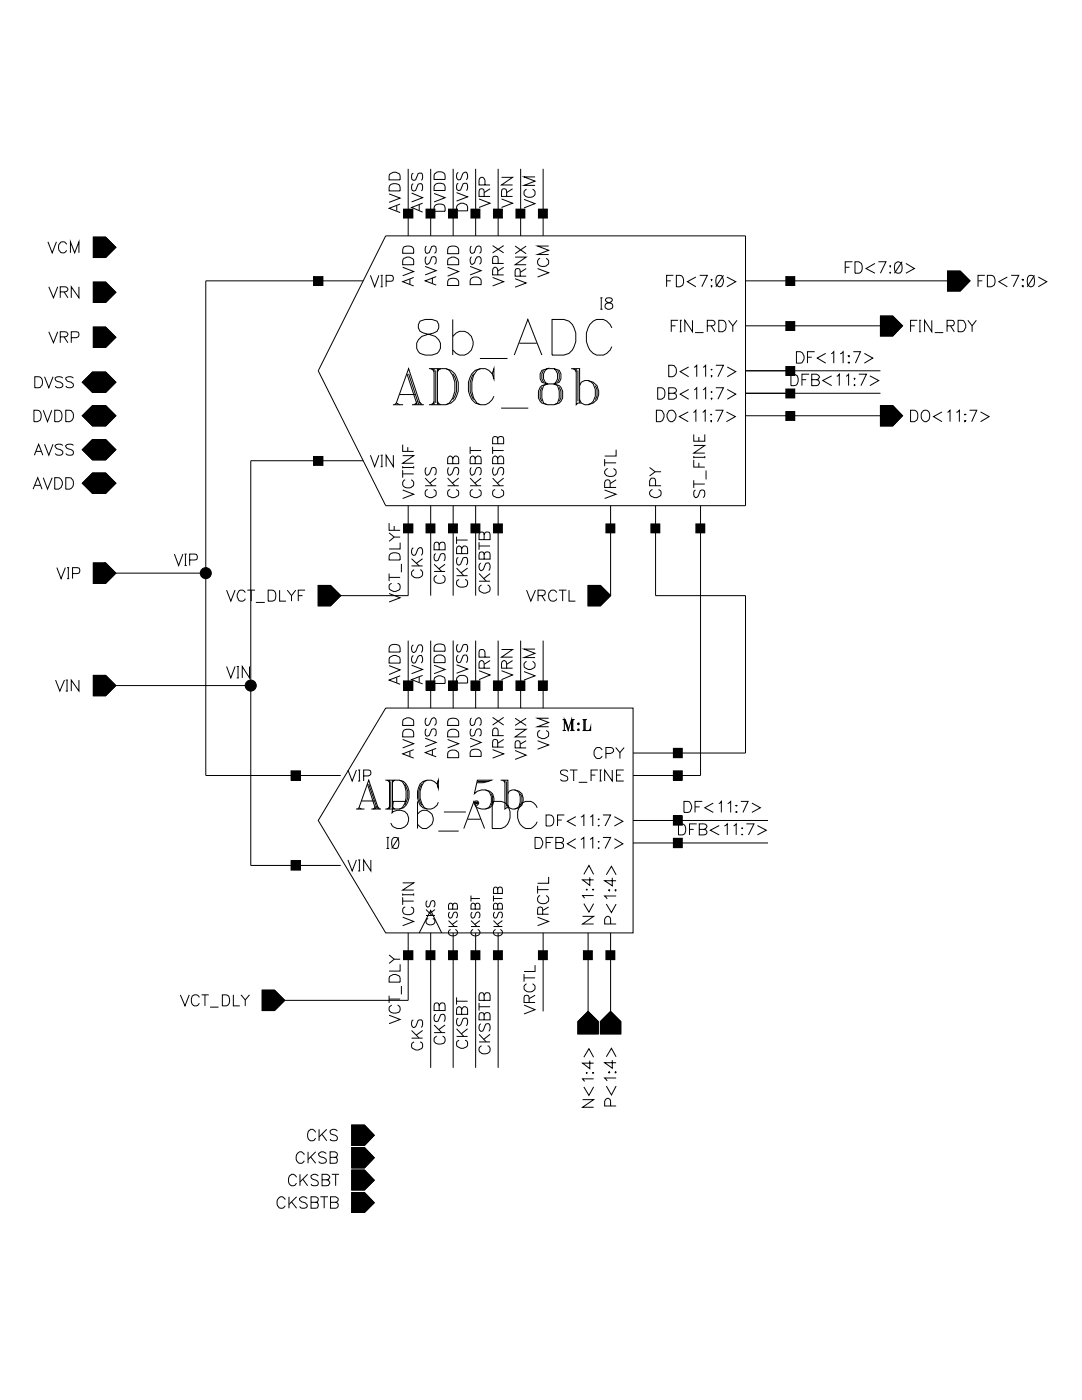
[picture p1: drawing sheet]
<svg xmlns="http://www.w3.org/2000/svg" width="216mm" height="279mm" viewBox="0 0 216 279" stroke-linecap="round" stroke-linejoin="round" font-family="sans-serif">
<g fill="none" stroke="#000" stroke-width=".2">
<path d="M77.6 38.7l2.2 .8-2.2 .9M77.7 34.8a1.23 1.23 0 0 1 2.1 .3v.8h-2.2zM78 36.8a1.18 1.18 0 0 1 1.4 0 1.18 1.18 0 0 1 .4 1.3h-2.2l.1-1zM81.4 33.7v13.4M82.1 38.5l2.2 1-2.2 .8M82.5 36.7a.8 .8 0 0 0-.4 .7 .8 .8 0 0 0 .5 .7l.4-.2 .4-1.1a.6 .6 0 0 1 .8 0 1.18 1.18 0 0 1-.1 1.3M82.5 34.5a.8 .8 0 0 0-.4 .8 .8 .8 0 0 0 .5 .7l.4-.2 .4-1.1a.6 .6 0 0 1 .8 0 1.18 1.18 0 0 1-.1 1.3M85.9 33.7v13.4M86.6 38.6l2.2 .9-2.2 .8M86.7 37a1.38 1.38 0 0 1 2 0l.1 1h-2.2zM86.7 34.7a1.23 1.23 0 0 1 2.1 .4v.7h-2.2zM90.4 33.7v13.4"/>
<path d="M91.1 38.4l2.2 .9-2.2 .8M91.4 36.6a.8 .8 0 0 0-.3 .7 .8 .8 0 0 0 .5 .7l.3-.2 .5-1.1a.6 .6 0 0 1 .8 0 1.18 1.18 0 0 1-.2 1.3M91.4 34.4a.86 .86 0 0 0-.3 .8 .86 .86 0 0 0 .5 .7 1.46 1.46 0 0 0 .8-1.3l.3-.2h.3a1.23 1.23 0 0 1 0 1.5M94.9 33.7v13.4M95.6 39.7l2.2 .9-2.2 .8M96.6 39.2l-.1-1.4-.3-.1-.4 .1-.2 .4v1h2.2M96.8 36.9v-.9a.74 .74 0 0 0-.8-.6l-.3 .2-.1 1.3h2.2M97.8 37.7l-1.2 .7M99.4 33.7v13.4M100.1 39.7l2.2 .9-2.2 .8M100.1 35.4h2.2l-2.2 1.5h2.2M101.1 39.2l-.1-1.4-.3-.1-.5 .1-.1 .4v1h2.2"/>
<path d="M102.3 37.7l-1.2 .7M103.9 33.7v13.4M104.6 39.8l2.2 .8-2.2 .9M105.1 37.8l-.5 .5a1.15 1.15 0 0 0 .8 1.1 1.15 1.15 0 0 0 1.3-.5l.1-.6-.5-.5M106.8 35.3h-2.2l2.2 .9-2.2 .8h2.2M108.4 33.7v13.4M9.6 48.3l.8 2.2 .9-2.2M9.7 57.2l1 2.2 .8-2.2M12 58.3l1.3-.1 .2-.5-.2-.4-1.3-.1v2.2M12.8 58.3l.7 1.1M13.3 48.8a.83 .83 0 0 0-1-.5 .83 .83 0 0 0-.6 .8 1.08 1.08 0 0 0 1.1 1.4l.5-.5M14.1 50.5v-2.2l.8 2.2 .8-2.2v2.2"/>
<path d="M15.7 57.2v2.2l-1.5-2.2v2.2M18.6 56.3h2.5l2 2-2 2.1h-2.5zM18.6 47.3h2.5l2 2.1-2 2h-2.5zM62.6 55.2h1.8v1.8h-1.8zM72.5 56h-31.4v98.8h26.9M73.9 54.9l.9 2.3 .8-2.3M75.9 54.9h.5M75.9 57.2h.5M76.2 54.9v2.3M77 47.1h71.8v53.8h-71.8l-13.5-26.9zM77 56.1l1.3-.1 .2-.3a.6 .6 0 0 0-.5-.8h-1v2.3M79.2 41.1v1"/>
<path d="M79.8 40.7l-2.2 .9 2.2 .8M80.3 53.3l2.3 .9-2.3 .8M80.4 51.7a1.23 1.23 0 0 1 2.2 .4v.7h-2.3zM80.5 41.7h1.9v1.8h-1.9zM80.6 49.3a1.22 1.22 0 0 1 1.4-.1 1.22 1.22 0 0 1 .6 1.3h-2.3v-.6zM81.8 55.7v1.1M82.6 55.4l-2.3 .8 2.3 .9M83.7 40.9v1.1M84.3 40.6l-2.2 .8 2.2 .9M84.8 53.2l2.2 .8-2.2 .9M85 41.7h1.8v1.8h-1.8zM85.1 51.2a1.17 1.17 0 0 0 0 1.5h.2a1.46 1.46 0 0 0 .8-1.3 .6 .6 0 0 1 .9 0 1.17 1.17 0 0 1-.3 1.3"/>
<path d="M85.1 49.1a1.08 1.08 0 0 0 0 1.4 .6 .6 0 0 0 .7-.4l.2-.6a.49 .49 0 0 1 .7-.4 .89 .89 0 0 1 0 1.4M86.3 55.5v1.1M86.7 41.1a1.38 1.38 0 0 1 2 0l.1 1.1h-2.2zM87 55.2l-2.2 .8 2.2 .9M89.3 53.3l2.2 .9-2.2 .9M89.4 51.7a1.23 1.23 0 0 1 2.1 .4v.7h-2.2zM89.5 41.7h1.8v1.8h-1.8zM89.6 55.7l.6-.2a1.1 1.1 0 0 1 1.3 .7v.8h-2.2v-.8zM89.6 49.3l.6-.2a1.06 1.06 0 0 1 1.3 .8v.7h-2.2v-.7zM91.4 40.8a1.16 1.16 0 0 1 1.9 .5v.8h-2.2v-.8zM93.8 53.2l2.2 .8-2.2 .9M94 41.7h1.8v1.8h-1.8z"/>
<path d="M94.1 55.5a1.23 1.23 0 0 1 1.9 .5v.8h-2.2v-.8zM94.1 51.2a1.17 1.17 0 0 0 0 1.5h.2l.4-.4a1.24 1.24 0 0 1 .7-1.1h.3a.97 .97 0 0 1 0 1.5M94.1 49.1a1.08 1.08 0 0 0 0 1.4 .6 .6 0 0 0 .6-.4l.2-.6a.56 .56 0 0 1 .6-.4 .56 .56 0 0 1 .5 .5l-.1 .8-.2 .1M98.3 55.4l2.2 .8-2.2 .9M98.3 49l2.2 1.5M98.5 41.7h1.7v1.8h-1.7zM99.3 54.9l-.1-1.3-.5-.3-.3 .3-.1 1.3h2.2M99.4 52.6l-.1-1.3-.3-.2-.5 .1-.2 .4v1h2.2M100.5 53.3l-1.2 .8M100.5 49l-2.2 1.5M102.8 55.6l2.2 .9-2.2 .8M102.8 51.3h2.2l-2.2 1.5h2.2"/>
<path d="M102.8 49.1l2.2 1.5M103 41.7h1.7v1.8h-1.7zM103.8 55.1l-.1-1.3-.3-.2-.4 .1-.2 .4v1h2.2M105 53.6l-1.2 .8M105 49.1l-2.2 1.5M107.3 53.6l2.2 .8-2.2 .9M107.4 41.7h1.8v1.8h-1.8zM107.8 51.6a.83 .83 0 0 0-.5 .9 .83 .83 0 0 0 .8 .7 1.08 1.08 0 0 0 1.4-1.1l-.5-.5M109.5 49.1h-2.2l2.2 .9-2.2 .8h2.2M119.8 59.4h.4M120 59.4v2.3M121 59.5l-.2 .4 .4 .4a1.19 1.19 0 0 1 1.1 .7 .75 .75 0 0 1-.9 .8 .75 .75 0 0 1-.6-1.1l1.2-.5 .2-.4a.93 .93 0 0 0-1.2-.3z"/>
<path d="M133 56h.9M134.4 54.9h-1.4v2.3M135 54.9h.6a1.19 1.19 0 0 1 .8 1.5 1.19 1.19 0 0 1-1.4 .8zM138.9 55.3l-1.7 .9 1.7 1M139.6 54.9h1.5l-1.1 2.3M141.9 55.8h.2l-.1 .2zM141.9 57.1h.2l-.1 .1zM143.2 55a.71 .71 0 0 1 1 .4 1.17 1.17 0 0 1-.7 1.8l-.3-.1a1.66 1.66 0 0 1 0-2.1zM144.4 54.9l-1.6 2.3M145 55.3l1.8 .9-1.8 1M148.8 56h40.3M156.8 55.2h1.8v1.8h-1.8z"/>
<path d="M168.7 53.3h.8M170.1 52.2h-1.4v2.3M170.6 52.2h.8a1.27 1.27 0 0 1 .7 1.2 1.27 1.27 0 0 1-.7 1.1h-.8zM174.6 52.6l-1.8 1 1.8 .9M175.3 52.2h1.5l-1.1 2.3M177.5 53.1h.2l-.1 .2zM177.6 54.3v.2zM178.6 52.7a.75 .75 0 0 1 .6-.5 .75 .75 0 0 1 .7 .5 1.98 1.98 0 0 1-.2 1.7 .81 .81 0 0 1-1.1-.3zM180 52.2l-1.5 2.3M180.8 52.6l1.7 1-1.7 .9M189.1 54.1h2.5l1.9 1.9-1.9 2.1h-2.5zM195.2 56h.8"/>
<path d="M196.5 54.9h-1.3v2.3M197 54.9h.8a1.22 1.22 0 0 1 .8 1.2 1.22 1.22 0 0 1-.8 1.1h-.8zM201 55.3l-1.7 .9 1.7 1M201.8 54.9h1.5l-1.1 2.3M204 55.8h.2l-.1 .2zM204 57.1h.2l-.1 .1zM205.3 55a.71 .71 0 0 1 1 .4 2.23 2.23 0 0 1-.1 1.7 .68 .68 0 0 1-1.1-.3 2.07 2.07 0 0 1 .2-1.8zM206.4 54.9l-1.4 2.3M207.2 55.3l1.7 .9-1.7 1M6.9 75.2h.8a1.16 1.16 0 0 1 .8 1.1 1.16 1.16 0 0 1-.8 1.1h-.8zM8.9 75.2l.8 2.2 .9-2.2M9.7 66.2l1 2.2 .8-2.2"/>
<path d="M12 67.2l1.3-.1 .2-.5-.2-.3-1.3-.1v2.2M12.5 75.4a1.23 1.23 0 0 0-1.5 0 .6 .6 0 0 0 .4 .7 1.24 1.24 0 0 1 1.1 .7v.2a1 1 0 0 1-1.5 0M12.8 67.2l.7 1.2M14.2 67.4h1l.4-.2 .1-.3v-.5l-.5-.2h-1v2.2M14.6 75.4a1.17 1.17 0 0 0-1.5 0v.3l.4 .4a1.24 1.24 0 0 1 1.1 .7v.2a.97 .97 0 0 1-1.5 0M18.5 74.3h2.6l2 2-2 2h-2.6l-2.1-2zM18.6 65.3h2.5l2 2-2 2h-2.5zM79.8 78.7h3.1M81.2 74.6l2 6.2M81.5 74.6l2.1 6.2M83.8 64.1a1.44 1.44 0 0 0 .7 2.4l1.4 .3a2.13 2.13 0 0 1 1.9 1.4 2.13 2.13 0 0 1-.6 2.3 3.3 3.3 0 0 1-3.7-.3 2.15 2.15 0 0 1 1.7-3.4l1.3-.3a1.44 1.44 0 0 0 .7-2.4l-1-.3h-1.4zM85.6 73.6h3.4a2.94 2.94 0 0 1 2.4 2.7 4.1 4.1 0 0 1-1.4 4.1l-1 .4h-3.4"/>
<path d="M85.9 73.6l.7 .3M86.3 73.6l.3 .7M86.6 73.6v7.2M87 73.9v6.5M87.3 73.6v7.2M87.6 73.6l-.3 .7M88 73.6l-.7 .3M89 73.6l.7 .3a5.1 5.1 0 0 1 0 6.5l-.7 .4M90.3 74.6a4.3 4.3 0 0 1 0 5.2M90.3 67.1a2.23 2.23 0 0 1 2.8-.9 2.23 2.23 0 0 1 1.3 2.6 2.19 2.19 0 0 1-1.7 2.1 2.19 2.19 0 0 1-2.4-1.1M90.3 63.8v7.1M94.5 74.6a4.8 4.8 0 0 0 0 5.2"/>
<path d="M95.8 71.5h5.5M95.8 73.6l-.6 .3a5.4 5.4 0 0 0 0 6.5l.6 .4M98.2 74.6l.4-1v2a2.42 2.42 0 0 0-2.3-2.1 2.42 2.42 0 0 0-2.5 1.8 4.4 4.4 0 0 0 1 5.1 2.44 2.44 0 0 0 3.8-1.3M102.6 70.9l2.7-7.1 2.8 7.1M103.6 68.5h3.5M108.1 77.3l-.3 .8v1.3l.3 .7M108.5 73.9l-.4 .7v1l.4 .7M109.2 73.6h1.4l1 .3 .3 .7v1l-.3 .7-1 .3h-1.4l-1.1-.3-.3-.7v-1l.3-.7 1.1-.3a1.81 1.81 0 0 0 0 3l-1.1 .4a2.35 2.35 0 0 0 0 3.4 3.4 3.4 0 0 0 3.8-.3 2.4 2.4 0 0 0-.3-3.1l-1-.4a1.93 1.93 0 0 0 0-3M109.2 76.6l-.7 .4-.4 1.1v1.3l.4 1 .7 .4M110.2 63.8h2.3a2.97 2.97 0 0 1 2.4 2.7 4.3 4.3 0 0 1-1.4 4l-1 .4h-2.3zM110.6 76.6l.7 .4 .3 1.1v1.3l-.3 1-.7 .4M111.3 73.9l.3 .7v1l-.3 .7"/>
<path d="M111.6 77.3l.3 .8v1.3l-.3 .7M114 73.6h1.7v6.8M114.3 73.6l.7 .3M114.6 73.6l.4 .7M115 73.6v7.2l.3-.4h.7M115.3 73.9v6.2M115.7 77l.3-.7a2.4 2.4 0 0 1 3.5 1.4 2.4 2.4 0 0 1-2.2 3.1h-.6l-.7-.4-.3-.6M117.3 75.9l.7 .4a3 3 0 0 1 0 4.1l-.7 .4M118.8 77l.3 .7v1.4l-.3 .7M119.8 61.7h.4M122.1 65.4a2.47 2.47 0 0 0-2.4-1.7 2.47 2.47 0 0 0-2.4 1.7 4 4 0 0 0 1.7 5.5 2.52 2.52 0 0 0 3.1-1.7M131.2 77.4h.8a1.27 1.27 0 0 1 .7 1.1 1.27 1.27 0 0 1-.7 1.2h-.8z"/>
<path d="M133.4 78.5l1.3 .1a.6 .6 0 0 1 .3 .6 .6 .6 0 0 1-.5 .5h-1.1v-2.3h1.1a.55 .55 0 0 1 .5 .5 .55 .55 0 0 1-.5 .6M133.4 72.9h.8a1.22 1.22 0 0 1 .8 1.1 1.22 1.22 0 0 1-.8 1.2h-.8zM133.9 65h.9M135.3 63.9h-1.4v2.3M135.6 63.9h.5M135.6 66.2h.5M135.8 63.9v2.3M137.4 77.7l-1.7 1 1.7 1M137.4 73.2l-1.7 1 1.7 1M138.2 63.9v2.3l-1.5-2.3v2.3M138.5 77.8l.5-.4v2.3M138.5 73.3l.5-.4v2.3"/>
<path d="M138.7 66.4h1.7M140.3 77.8l.5-.4v2.3M140.3 73.3l.5-.4v2.3M141.1 65h1.1a.55 .55 0 0 0 .5-.5 .55 .55 0 0 0-.5-.6h-1.1v2.3M141.9 78.2h.2zM141.9 79.5h.2l-.1 .2zM141.9 73.7h.2zM141.9 75h.2l-.1 .2zM141.9 65l.8 1.2M142.8 77.4h1.6l-1.1 2.3M142.8 72.9h1.6l-1.1 2.3M143.4 63.9h.8a1.27 1.27 0 0 1 .7 1.2 1.27 1.27 0 0 1-.7 1.1h-.8z"/>
<path d="M145.1 77.7l1.7 1-1.7 1M145.1 73.2l1.7 1-1.7 1M145.4 63.9l.8 1.1v1.2M147.1 63.9l-.9 1.1M148.8 74h26.9M148.8 78.5h26.9M148.8 65h26.9M156.8 73.2h1.8v1.7h-1.8zM156.8 77.6h1.8v1.8h-1.8zM156.8 64.2h1.8v1.8h-1.8zM157.8 74.7a1.18 1.18 0 0 1 1.5 1.1 1.18 1.18 0 0 1-1.5 1.2zM158.9 70.2h.8a1.22 1.22 0 0 1 .8 1.1 1.22 1.22 0 0 1-.8 1.2h-.8z"/>
<path d="M160 75.8h.9M161.1 71.3h.9M161.5 74.7h-1.5v2.3M162 75.8h.9a.59 .59 0 0 1 .6 .6 .59 .59 0 0 1-.6 .6h-.9v-2.3h.9a.74 .74 0 0 1 .6 .7l-.3 .3-.3 .1M162.6 70.2h-1.5v2.3M164.8 70.5l-1.7 1 1.7 1M165.9 70.6l.5-.4v2.3M165.9 75l-1.7 .9 1.7 1.1M167 75.1l.5-.4v2.3M167.6 70.6l.6-.4v2.3M168.8 75.1l.5-.4v2.3M169.2 71h.3l-.1 .2z"/>
<path d="M169.2 72.4l.2-.2 .1 .2zM170.3 70.2h1.4l-1 2.3M170.4 75.5h.2l-.1 .2zM170.5 76.7v.3zM171.4 74.7h1.5l-1.1 2.3M172.5 70.5l1.7 1-1.7 1M173.6 75l1.7 .9-1.7 1.1M175.7 63.1h2.4l2 1.9-2 2.1h-2.4zM181.7 65h.8M183 63.9h-1.3v2.3M183.4 63.9h.4M183.4 66.2h.4"/>
<path d="M183.6 63.9v2.3M185.9 63.9v2.3l-1.4-2.3v2.3M186.5 66.4h1.7M189 65h.9a.59 .59 0 0 0 .5-.4 .59 .59 0 0 0-.2-.6l-1.2-.1v2.3M189.7 65l.7 1.2M191.2 63.9h.7a1.22 1.22 0 0 1 .8 1.2 1.22 1.22 0 0 1-.8 1.1h-.7zM193.1 63.9l.9 1.1v1.2M194.8 63.9l-.8 1.1M6.6 97.6l.9-2.3 .9 2.3M6.8 81.9a1.19 1.19 0 0 1 1.4 .6 1.19 1.19 0 0 1-.4 1.5l-.3 .2h-.7zM6.9 90.8l.8-2.2 .9 2.2M6.9 96.9h1.1"/>
<path d="M7.2 90.1h1M8.6 95.3l.9 2.3 .9-2.3M8.6 81.9l.9 2.3 .8-2.3M8.9 88.6l.8 2.2 .9-2.2M10.9 95.3h.8a1.22 1.22 0 0 1 .8 1.2 1.22 1.22 0 0 1-.8 1.1h-.8zM10.9 81.9h.8a1.27 1.27 0 0 1 .7 1.1 1.27 1.27 0 0 1-.7 1.2h-.8zM12.5 88.9a1.17 1.17 0 0 0-1.5 0v.3l.3 .3 .8 .2a.63 .63 0 0 1 .4 .8 .97 .97 0 0 1-1.5 0M13.1 95.3h.8a1.22 1.22 0 0 1 .8 1.2 1.22 1.22 0 0 1-.8 1.1h-.8zM13.1 81.9h.8a1.22 1.22 0 0 1 .8 1.1 1.22 1.22 0 0 1-.8 1.2h-.8zM14.6 88.9a1.17 1.17 0 0 0-1.5 0v.3l.3 .3 .8 .2a.61 .61 0 0 1 .3 1.1 1.17 1.17 0 0 1-1.4-.3M18.5 94.4h2.6l2 2-2 2.1h-2.6l-2.1-2.1zM18.5 87.7h2.6l2 2-2 2.1h-2.6l-2.1-2.1z"/>
<path d="M18.5 80.9h2.6l2 2.1-2 2h-2.6l-2.1-2zM62.6 91.1h1.8v1.8h-1.8zM72.5 91.9h-22.5v80.8h18M73.9 90.8l.9 2.3 .8-2.3M75.9 90.8h.5M75.9 93.1h.5M76.2 90.8v2.3M78.4 80.8h2M78.5 90.8v2.3l-1.5-2.3v2.3M78.7 80.8l.4-.4 2.4-6.8 2.4 7.2M79.1 80.4l.7 .4M80.3 97.8l2.3 .8-2.3 .9"/>
<path d="M80.3 90.9h2.3l-2.3 1.6h2.3M80.3 88.7v1.4h2.3M80.3 93v.5M80.3 93.8v1.5M80.3 94.6h2.3M80.3 93.3h2.3M80.9 95.8a.83 .83 0 0 0-.5 .9 .83 .83 0 0 0 .8 .7 1.08 1.08 0 0 0 1.4-1.1l-.6-.5M81.4 89.2v.9M82.2 80.8h2.4M82.6 93v.5M83.2 80.4l-.6 .4M83.2 80.1l-.3 .7"/>
<path d="M83.6 80.1l.6 .7M84.8 96.9h2.2M84.8 95.4l1.5 1.5M85.1 93.3a1.17 1.17 0 0 0 0 1.5h.2a1.46 1.46 0 0 0 .8-1.3 .6 .6 0 0 1 .9 0 1.17 1.17 0 0 1-.3 1.3M85.3 97.7l-.2 .1a.88 .88 0 0 0-.2 1 .88 .88 0 0 0 .8 .5h.5l.5-.2a.74 .74 0 0 0 .4-.8 .74 .74 0 0 0-.6-.6M86.6 80.4l-.7 .4M86.6 80.1l-.3 .7M87 95.4l-1.2 1M87.3 80.1l.3 .7M87.3 80.4l.7 .4M89.3 96.9h2.2M89.3 95.4l1.5 1.5"/>
<path d="M89.6 93.3a1.17 1.17 0 0 0 0 1.5h.2a1.46 1.46 0 0 0 .8-1.3 .6 .6 0 0 1 .8 0 1.17 1.17 0 0 1-.2 1.3M89.8 97.7l-.2 .1a.88 .88 0 0 0-.2 1 .88 .88 0 0 0 .8 .5h.5l.5-.2a.74 .74 0 0 0 .3-.8 .74 .74 0 0 0-.5-.6M90.3 91.6v-.3l-.4-.3-.4 .2-.2 .4v.9h2.2v-.9a.61 .61 0 0 0-.7-.6l-.5 .6v.9M91.5 95.4l-1.2 1M93.8 96.9h2.2M93.8 95.4l1.5 1.5M93.8 89.9h2.2M93.8 89.2v1.4M94.1 93.3a1.17 1.17 0 0 0 0 1.5h.2l.4-.2 .2-.9a.56 .56 0 0 1 .6-.4 .56 .56 0 0 1 .5 .5l-.1 .8-.2 .2M94.3 97.7l-.2 .1a.88 .88 0 0 0-.3 1 .88 .88 0 0 0 .9 .5h.5l.5-.2a.74 .74 0 0 0 .3-.8 .74 .74 0 0 0-.5-.6M94.8 91.6l-.1-.3-.3-.3-.4 .2-.2 .4v.9h2.2v-.9a.59 .59 0 0 0-.6-.6 .59 .59 0 0 0-.6 .6v.9M96 95.4l-1.3 1"/>
<path d="M98.3 96.9h2.2M98.3 89.9h2.2M98.3 95.4l1.4 1.5M98.3 89.2v1.4M98.6 93.3a1.17 1.17 0 0 0 0 1.5h.2l.3-.2 .3-.9a.56 .56 0 0 1 .6-.4 .56 .56 0 0 1 .5 .5l-.1 .8-.2 .2M98.8 97.7l-.2 .1a.88 .88 0 0 0-.3 1 .88 .88 0 0 0 .8 .5h.6l.5-.2a.74 .74 0 0 0 .3-.8 .74 .74 0 0 0-.5-.6M99.3 91.6l-.1-.3-.3-.3-.4 .2-.2 .4v.9h2.2v-.9a.59 .59 0 0 0-.6-.6 .59 .59 0 0 0-.6 .6v.9M99.3 87.6l-.2-.4h-.6l-.2 .4v1h2.2l-.1-1.3-.3-.2a.6 .6 0 0 0-.8 .5v1M100 81.4h5.4M100.5 95.4l-1.3 1M120.7 97.8l2.2 .8-2.2 .9M120.7 92.4h2.2"/>
<path d="M120.7 91.6v1.4M121.2 93.5a.82 .82 0 0 0-.6 .9 .82 .82 0 0 0 1 .7 .97 .97 0 0 0 1-.2 .97 .97 0 0 0 .3-1.1l-.5-.3M121.8 97.3l-.1-1.4-.4-.1h-.4l-.2 .5v1h2.2M122.9 89.7v1.3h-2.2M122.9 95.8l-1.1 .7M129.6 93.3l1.1 .8M130.2 97.7a.73 .73 0 0 0-.6 .7 .73 .73 0 0 0 .6 .7 1.04 1.04 0 0 0 1.3 .1 1.04 1.04 0 0 0 .3-1.2l-.4-.3M130.8 96.9l-.1-1.2a.6 .6 0 0 0-.6-.3 .6 .6 0 0 0-.5 .5v1h2.3M131 81.9h.7a1.22 1.22 0 0 1 .8 1.1 1.22 1.22 0 0 1-.8 1.2h-.7zM131.9 94.1h-1.2l-1.1 .9M133.5 82a1.11 1.11 0 0 1 1.3 .5 1.11 1.11 0 0 1-.2 1.3l-.4 .4a1.11 1.11 0 0 1-1-.6 1.11 1.11 0 0 1 .1-1.2zM137.3 82.2l-1.7 .9 1.7 1.1"/>
<path d="M138.3 82.3l.6-.4v2.3M138.4 91.8v1.4h2.2M138.4 88.9h2.2l-2.2 1.5h2.2M138.4 86.7v1.4h2.2v-1.4M138.4 96.6h2.2M138.4 91v.4M138.4 95.8v1.6M138.4 91.3h2.2M138.8 97.8a.88 .88 0 0 0 .1 1.5 1.46 1.46 0 0 0 .8-1.3 .6 .6 0 0 1 .8 0 1.17 1.17 0 0 1-.2 1.3M139.4 87.2v.9M139.4 92.4v.8M140.2 82.3l.5-.4v2.3"/>
<path d="M140.6 91v.4M140.9 93.9v1.8M141.8 82.7h.2zM141.8 84h.2l-.1 .2zM142.7 81.9h1.6l-1.1 2.3M144.9 82.2l1.8 .9-1.8 1.1M148.8 83h26.9M156.8 82.1h1.8v1.8h-1.8zM175.7 80.9h2.4l2 2.1-2 2h-2.4zM181.7 81.9h.8a1.27 1.27 0 0 1 .7 1.1 1.27 1.27 0 0 1-.7 1.2h-.8zM184.2 82a.95 .95 0 0 1 1.1 .1 .95 .95 0 0 1 .2 1.1 .85 .85 0 0 1-.8 1 .85 .85 0 0 1-.9-1 1.23 1.23 0 0 1 .4-1.2zM188 82.2l-1.7 .9 1.7 1.1"/>
<path d="M189.1 82.3l.5-.4v2.3M190.8 82.3l.6-.4v2.3M192.4 82.7h.3zM192.4 84h.3l-.2 .2zM193.5 81.9h1.4l-1 2.3M195.7 82.2l1.7 .9-1.7 1.1M11.3 113.3l.9 2.2 .8-2.2M13.4 113.3h.4M13.4 115.5h.4M13.6 113.3v2.2M14.5 114.5h.9a.6 .6 0 0 0 .5-.6 .6 .6 0 0 0-.5-.6h-.9v2.2M18.6 112.4h2.5l2 2-2 2h-2.5z"/>
<path d="M20.9 112.2v2.2M23.1 114.4h18M34.8 110.6l.8 2.3 .9-2.3M36.8 110.6h.5M36.8 112.9h.5M37 110.6v2.3M37.8 111.8l1.4-.1 .2-.4a.6 .6 0 0 0-.5-.7h-1.1v2.3M45.2 117.8l.9 2.2 .8-2.2M48.9 118.3a.75 .75 0 0 0-.7-.6 .75 .75 0 0 0-.7 .6 1.25 1.25 0 0 0 .5 1.7 .77 .77 0 0 0 .9-.5M49.4 117.8h1.5M50.1 117.8v2.2M53.5 117.8h.8a1.23 1.23 0 0 1 .3 2.1l-1.1 .1z"/>
<path d="M55.8 117.8v2.2h1.3M57.3 117.8l.9 1.1v1.1M59 117.8l-.8 1.1M59.5 118.9h.9M60.9 117.8h-1.4v2.2M63.5 116.8h2.5l2 2.1-2 2h-2.5zM77.6 118.4l2.2 .9-2.2 .8M77.6 104.4v1.4h2.2M77.6 115.2h2.2M77.6 114.5v1.5M77.6 106.3l1.1 .9M78 110.5a1.18 1.18 0 0 1 1.4-.1 1.18 1.18 0 0 1 .4 1.4h-2.2l.1-1.1z"/>
<path d="M78.1 116.4l-.1 .1a.84 .84 0 0 0-.3 1 .84 .84 0 0 0 .8 .5h.5a.87 .87 0 0 0 .8-.5 .87 .87 0 0 0-.2-1l-.3-.1M78.7 105v.8M79.8 108.3v1.3h-2.2M79.8 107.2h-1.1l-1.1 .8M80.1 112.5v1.7M80.5 104.6h1.9v1.7h-1.9zM81.4 100.9v18h-15.7M82.1 112.9h2.2M82.1 111.5l1.6 1.4M82.5 109.3a.86 .86 0 0 0-.4 .8 .86 .86 0 0 0 .5 .7 1.46 1.46 0 0 0 .8-1.2l.3-.3h.4a1.23 1.23 0 0 1 0 1.5M82.6 113.7a.83 .83 0 0 0-.5 1 .83 .83 0 0 0 .9 .6 .95 .95 0 0 0 1.2-.3 .95 .95 0 0 0-.1-1.2l-.3-.1M84.3 111.5l-1.2 .9"/>
<path d="M85 104.6h1.8v1.7h-1.8zM85.9 100.9v18M86.6 114h2.2M86.6 112.6l1.5 1.4M87 110.5a.8 .8 0 0 0-.4 .8 .8 .8 0 0 0 .5 .6l.4-.1 .4-1.1a.6 .6 0 0 1 .8 0 1.18 1.18 0 0 1-.1 1.2M87.1 114.8a.83 .83 0 0 0-.5 1 .83 .83 0 0 0 .9 .6 1.17 1.17 0 0 0 1.3-.6 .81 .81 0 0 0-.5-1M87.6 108.7l-.1-.2a.5 .5 0 0 0-.5-.3 .5 .5 0 0 0-.4 .5v1h2.2v-1a.6 .6 0 0 0-.6-.5 .6 .6 0 0 0-.6 .5v1M88.8 112.6l-1.3 .9M89.5 104.6h1.8v1.7h-1.8zM90.4 100.9v18M91.1 114.9h2.2M91.1 113.4l1.4 1.5"/>
<path d="M91.1 107.8h2.2M91.1 107.1v1.4M91.4 111.3a.88 .88 0 0 0 .2 1.5 1.46 1.46 0 0 0 .8-1.4 .6 .6 0 0 1 .8 0 1.38 1.38 0 0 1-.2 1.4M91.6 115.7a.79 .79 0 0 0-.5 .9 .79 .79 0 0 0 .8 .6 1.17 1.17 0 0 0 1.4-.6l-.1-.7-.4-.2M92.1 109.6l-.1-.4-.3-.2-.4 .1-.2 .5v.9h2.2v-.9a.61 .61 0 0 0-.8-.6l-.4 .6v.9M93.3 113.4l-1.3 .9M94 104.6h1.8v1.7h-1.8zM94.9 100.9v18M95.6 116h2.2M95.6 114.5l1.4 1.5M95.6 109h2.2M95.6 108.2v1.5"/>
<path d="M95.9 112.4a.88 .88 0 0 0 .2 1.5 1.46 1.46 0 0 0 .8-1.3v-.2h.6a1.17 1.17 0 0 1 0 1.5M96.1 116.8a.75 .75 0 0 0-.5 .7 .75 .75 0 0 0 .5 .7 1.25 1.25 0 0 0 1.7-.5 .77 .77 0 0 0-.5-.9M96.6 110.7l-.2-.5h-.6l-.2 .5v.9h2.2v-.9l-.2-.5a.65 .65 0 0 0-1 .5v.9M96.6 106.7l-.2-.4-.4-.1-.3 .1-.1 1.4h2.2v-1l-.2-.4a.65 .65 0 0 0-1 .4v1M97.8 114.5l-1.3 1M98.5 104.6h1.7v1.7h-1.7zM99.4 100.9v18M105.1 117.8l.8 2.2 .9-2.2M107.4 118.9h.9l.3-.2 .2-.3-.1-.5-.4-.1h-.9v2.2M108.1 118.9l.7 1.1M111.1 118.3a.83 .83 0 0 0-1-.5 .83 .83 0 0 0-.6 .8 .95 .95 0 0 0 .3 1.2 .95 .95 0 0 0 1.2-.1l.1-.2M111.5 117.8h1.5"/>
<path d="M112.3 117.8v2.2M113.5 117.8v2.2h1.3M117.3 116.8h2.5l2 2.1-2 2h-2.5zM120.9 104.6h1.8v1.7h-1.8zM121.8 100.9v18M129.9 104.6h1.8v1.7h-1.8zM130.8 100.9v18h18v31.4h-22.5M138.9 104.6h1.7v1.7h-1.7zM139.8 100.9v53.9h-13.5M139.9 105.3l-.1 .1M11.1 135.7l.8 2.2 1-2.2M13.1 135.7h.4"/>
<path d="M13.1 137.9h.4M13.4 135.7v2.2M15.7 135.7v2.2l-1.5-2.2v2.2M18.6 134.8h2.5l2 2-2 2.1h-2.5zM23.1 136.8h26.9M45.2 133l.9 2.3 .8-2.3M47.2 133h.5M47.2 135.3h.5M47.5 133v2.3M49.8 133v2.3l-1.5-2.3v2.3M51.1 120.2h1.7M77.6 132.8l2.2 .9-2.2 .9"/>
<path d="M77.7 131.2a1.23 1.23 0 0 1 2.1 .4v.7h-2.2zM78 128.8l.5-.2a1.06 1.06 0 0 1 1.3 .8v.7h-2.2l.1-1.1zM79.2 135.2v1.1M79.8 134.9l-2.2 .8 2.2 .9M80.5 135.9h1.9v1.9h-1.9zM81.4 127.8v13.5M82.1 132.8l2.2 .8-2.2 .9M82.5 130.8a.86 .86 0 0 0-.4 .8 .86 .86 0 0 0 .5 .7 1.46 1.46 0 0 0 .8-1.2l.3-.3h.4a1.23 1.23 0 0 1 0 1.5M82.5 128.7a.88 .88 0 0 0 .1 1.5 1.46 1.46 0 0 0 .8-1.3l.1-.1 .6-.1a1.17 1.17 0 0 1 0 1.5M83.7 135.1v1M84.3 134.8l-2.2 .8 2.2 .9M85 135.9h1.8v1.9h-1.8z"/>
<path d="M85.9 127.8v13.5M86.6 132.8l2.2 .8-2.2 .9M86.7 135.3a1.23 1.23 0 0 1 2.1 .3v.8h-2.2zM86.7 131.1a1.23 1.23 0 0 1 2.1 .4v.7h-2.2zM87 128.7a1.18 1.18 0 0 1 1.4-.1 1.18 1.18 0 0 1 .4 1.4h-2.2l.1-1.1zM89.5 135.9h1.8v1.9h-1.8zM90.4 127.8v13.5M91.1 132.7l2.2 .8-2.2 .9M91.2 135.2a1.23 1.23 0 0 1 2.1 .4v.7h-2.2zM91.4 130.7a.88 .88 0 0 0 .2 1.5 1.46 1.46 0 0 0 .8-1.2l.1-.2 .5-.1a1.17 1.17 0 0 1 0 1.5M91.4 128.6a.88 .88 0 0 0 .2 1.5 1.46 1.46 0 0 0 .8-1.3 .6 .6 0 0 1 .8 0 1.38 1.38 0 0 1-.2 1.3M94 135.9h1.8v1.9h-1.8z"/>
<path d="M94.9 127.8v13.5M95.6 133.9l2.2 .8-2.2 .9M96.6 133.3l-.1-1.2-.5-.3-.3 .3-.1 1.2h2.2M96.8 131.1v-1l-.2-.3a.59 .59 0 0 0-.6-.2 .59 .59 0 0 0-.4 .5v1h2.2M97.8 131.8l-1.2 .8M98.5 135.9h1.7v1.9h-1.7zM99.4 127.8v13.5M100.1 133.9l2.2 .8-2.2 .9M100.1 129.6h2.2l-2.2 1.5h2.2M101.1 133.3l-.1-1.2-.5-.3-.3 .3-.1 1.2h2.2M102.3 131.8l-1.2 .8M103 135.9h1.7v1.9h-1.7z"/>
<path d="M103.9 127.8v13.5M104.6 134l2.2 .9-2.2 .8M105.1 132a.75 .75 0 0 0-.6 .7 .75 .75 0 0 0 .6 .7 1.25 1.25 0 0 0 1.7-.5 .77 .77 0 0 0-.5-.9M106.8 129.5h-2.2l2.2 .9-2.2 .8h2.2M107.4 135.9h1.8v1.9h-1.8zM108.4 127.8v13.5M58.1 153.8h1.8v1.9h-1.8zM69.4 153.7l.9 2.2 .8-2.2M71.5 153.7h.4M71.5 155.9h.4M71.7 153.7v2.2M72.1 159.9h2.6"/>
<path d="M72.6 154.9h.9l.3-.2a.59 .59 0 0 0 .2-.6 .59 .59 0 0 0-.5-.4h-.9v2.2M73.3 156.5l1.6 5M73.6 156.5l1.7 5M76.9 155.7h2.8a2.37 2.37 0 0 1 1.9 2.2 3.4 3.4 0 0 1-1.1 3.3l-.8 .3h-2.8M77 141.3h49.3v44.9h-49.3l-13.5-22.5zM77.2 155.7l.5 .3M77.5 155.7l.2 .5M77.7 155.7v5.8M78 156v5.2M78.3 155.7v5.8M78.6 155.7l-.3 .5M78.8 155.7l-.5 .3"/>
<path d="M79.7 155.7l.6 .3a4.6 4.6 0 0 1 0 5.2l-.6 .3M80.3 147.6l2.3 .8-2.3 .9M80.4 143.7a1.23 1.23 0 0 1 2.2 .3v.8h-2.3zM80.6 145.7l.6-.2a1.06 1.06 0 0 1 1.4 .8v.8h-2.3v-.8zM80.8 156.5a3.8 3.8 0 0 1 0 4.2M81 159.9h-2.5l-.3 2.3a1.9 1.9 0 0 1 2.8 0 1.9 1.9 0 0 1-.2 2.8 1.8 1.8 0 0 1-2.8-.7M81.8 149.9v1.1M82.6 149.6l-2.3 .9 2.3 .8M83.3 159.9v5.5M84.2 156.5a3.8 3.8 0 0 0 0 4.2M84.8 147.3l2.2 .9-2.2 .8M85.1 145.5a1.08 1.08 0 0 0 0 1.4 .6 .6 0 0 0 .7-.4l.2-.6a.49 .49 0 0 1 .7-.4 .89 .89 0 0 1 0 1.4"/>
<path d="M85.1 143.3a1.23 1.23 0 0 0 0 1.5 .6 .6 0 0 0 .7-.4 1.24 1.24 0 0 1 .6-1.1h.3a1 1 0 0 1 0 1.5M85.3 155.7l-.6 .3a4.3 4.3 0 0 0 0 5.2l.6 .3M86.3 149.7v1.1M87 149.4l-2.2 .8 2.2 .8M87.2 156.5l.3-.8v1.6a2 2 0 0 0-1.9-1.7 2 2 0 0 0-2 1.5 4.2 4.2 0 0 0 .2 3.6 2.08 2.08 0 0 0 3.7-.6M89.3 147.6l2.2 .8-2.2 .9M89.4 150.1a1.23 1.23 0 0 1 2.1 .4v.7h-2.2zM89.4 146a1.23 1.23 0 0 1 2.1 .3v.8h-2.2zM89.6 143.5l.6-.2a1.1 1.1 0 0 1 1.3 .7v.8h-2.2v-.8zM93.8 147.3l2.2 .9-2.2 .9M94.1 149.7l.6-.2a1.1 1.1 0 0 1 1.3 .7v.8h-2.2v-.8zM94.1 145.5a1.08 1.08 0 0 0 0 1.4 .6 .6 0 0 0 .6-.4l.2-.6a.56 .56 0 0 1 .6-.4 .56 .56 0 0 1 .5 .5l-.1 .7-.2 .2"/>
<path d="M94.1 143.3a1.23 1.23 0 0 0 0 1.5 .6 .6 0 0 0 .6-.4 1.24 1.24 0 0 1 .7-1.1h.3a1 1 0 0 1 0 1.5M95.3 156.2h1.1l1.6-.5h-2.7l-.6 2.7a2.49 2.49 0 0 1 3.6 0 1.99 1.99 0 0 1 0 2.3 1.99 1.99 0 0 1-2.2 .8l-.8-.3-.4-.2-.2-.9 .2-.2h.4l.2 .2v.3l-.2 .3h-.4M95.3 156h2.2M96.9 157.6l.6 .3a2.4 2.4 0 0 1 0 3.3l-.6 .3M98 158.4l.3 .6v1.1l-.3 .6M98.2 159.9h1.8a2.23 2.23 0 0 1 1.8 2.1 2.9 2.9 0 0 1-1.8 3.4h-1.8zM98.3 149.6l2.2 .9-2.2 .8M98.3 143.2l2.2 1.5M99.3 149.1l-.1-1.4-.3-.1-.4 .1-.2 .4v1h2.2M99.4 146.8v-.9a.59 .59 0 0 0-.7-.6l-.3 .2-.1 1.3h2.2M99.9 155.7h1.4v5.5M100.2 155.7l.6 .3"/>
<path d="M100.5 155.7l.3 .5M100.5 147.6l-1.2 .7M100.5 143.2l-2.2 1.5M100.8 155.7v5.8l.3-.3h.5M101.1 156v5M101.3 158.4l.3-.5a1.89 1.89 0 0 1 2.8 1.7 1.89 1.89 0 0 1-2.8 1.6l-.3-.5M102.7 157.6l.6 .3a2.7 2.7 0 0 1 0 3.3l-.6 .3M102.8 149.8l2.2 .9-2.2 .9M102.8 145.5h2.2l-2.2 1.6h2.2M102.8 143.3l2.2 1.5M103.8 158.4l.3 .6v1.1l-.3 .6M103.8 149.3l-.1-1.3-.3-.2-.4 .1-.2 .4v1h2.2"/>
<path d="M105 147.8l-1.2 .7M105 143.3l-2.2 1.5M107.3 147.8l2.2 .9-2.2 .8M107.8 145.8l-.3 .1a.88 .88 0 0 0-.2 .9 .88 .88 0 0 0 .8 .6h.5l.5-.2a.74 .74 0 0 0 .4-.8 .74 .74 0 0 0-.5-.6M109.5 143.3h-2.2l2.2 .9-2.2 .8h2.2M112.3 143.6h.5l.7 1.9M112.3 145.8h.6M112.4 145.8l.2-.1v-2.1l.8 2.2 .6-2.2v2.2M112.4 143.6l.2 .1M112.6 145.7l.2 .1M112.7 143.6l.7 1.9M113.3 154a.8 .8 0 0 0-.8-.4 .8 .8 0 0 0-.7 .6l.2 .3 .9 .4a.49 .49 0 0 1 .4 .6 .89 .89 0 0 1-1.5 0"/>
<path d="M113.7 153.7h1.5M113.8 145.8h.8M114 143.6h.6M114 145.7l-.1 .1M114 145.6v.2M114.2 143.7v2M114.3 143.6v2.2M114.3 145.6l.1 .2M114.3 145.7l.3 .1M114.4 143.6l-.1 .2M114.5 153.7v2.2M114.6 143.6l-.3 .1"/>
<path d="M115.2 144.4l.3-.1 .1 .2-.2 .1zM115.2 145.6l.3-.1 .1 .2-.2 .1zM115.4 144.4l.1 .1zM115.4 145.6l.1 .1zM115.5 156.1h1.7M116.2 145.8h1.7v-.7l-.2 .7M116.2 143.6h.9M116.3 143.6l.2 .1M116.4 143.6l.1 .2M116.5 143.6v2.2M116.5 145.7l-.2 .1M116.5 145.6l-.1 .2"/>
<path d="M116.7 143.7v2M116.8 143.6v2.2M116.8 145.6v.2M116.8 145.7l.2 .1M116.8 143.6v.2M117 143.6l-.2 .1M117.9 145.7l-.6 .1M117.9 145.6l-.4 .2M117.9 145.5l-.3 .3M117.9 154.7h.9M119.3 153.7h-1.4v2.2M119.6 153.7h.5"/>
<path d="M119.6 155.9h.5M119.8 153.7v2.2M120.1 149.7a.83 .83 0 0 0-.9-.5 .83 .83 0 0 0-.7 .8 1.08 1.08 0 0 0 1.1 1.4l.5-.5M120.9 150.4h.9a.74 .74 0 0 0 .6-.8l-.2-.3-1.3-.1v2.2M122.2 153.7v2.2l-1.5-2.2v2.2M122.9 149.2l.8 1v1.2M123 154.7h.9M124.5 153.7h-1.5v2.2h1.5M124.5 149.2l-.8 1M134.4 149.4h1.7v1.8h-1.7zM134.4 153.8h1.7v1.9h-1.7zM136.5 159.9h.7a1.16 1.16 0 0 1 .8 1.1 1.16 1.16 0 0 1-.8 1.1h-.7z"/>
<path d="M140.1 159.9h-1.4v2.2M147.8 159.9h1.5l-1 2.2M58.1 171.8h1.8v1.9h-1.8zM69.4 171.6l.9 2.2 .8-2.2M71 161.5h1.7M71.4 161.5l.2-.3 2-5.5 1.9 5.8M71.5 171.6h.4M71.5 173.8h.4M71.6 161.2l.5 .3M71.7 171.6v2.2M74 171.6v2.2l-1.4-2.2v2.2M74.1 161.5h1.9"/>
<path d="M74.9 161.2l-.5 .3M74.9 161l-.2 .5M75.3 161l.5 .5M77.1 167.1h.5M77.1 169.3h.5M77.4 167.1v2.2M77.7 161.2l-.5 .3M77.7 161l-.2 .5M78.3 161l.3 .5M78.3 161.2l.5 .3M78.5 167.2a.71 .71 0 0 1 1 .4 2.23 2.23 0 0 1-.2 1.6 .78 .78 0 0 1-1.1-.3 1.85 1.85 0 0 1 .3-1.7zM79.6 167.1l-1.5 2.2"/>
<path d="M80.3 176.2h2.3l-2.3 1.4h2.3M80.3 179.8h2.3M80.3 178.3v.4M80.3 179.1v1.5M80.3 178.6h2.3M82.6 178.3v.4M83.3 162.5a1.75 1.75 0 0 1 2.7-.2 1.75 1.75 0 0 1-.4 2.7 1.43 1.43 0 0 1-2.3-.5M85.3 179.7a.86 .86 0 0 0 0 1.3l.4-.2 .3-.9 .5-.2a.86 .86 0 0 1 0 1.3M87.5 165.9h4M88.6 162.1h4.4M92.5 165.4l2.1-5.5 2.1 5.5M93.3 163.5h2.6"/>
<path d="M94 179.3h1.8M94 178.7v1.2M94.9 160.1h.4v.3h-.4zM98.5 179.3h1.7M98.5 178.7v1.2M99.3 177.5l-.3-.5-.4 .2-.1 1.1h1.7v-.8a.47 .47 0 0 0-.4-.5 .47 .47 0 0 0-.5 .5v.8M106.8 167.1h.7a1.16 1.16 0 0 1 .8 1.1 1.16 1.16 0 0 1-.8 1.1h-.7zM107.2 161.2a1.9 1.9 0 0 0-1.8-1.3 1.9 1.9 0 0 0-1.9 1.3 3.1 3.1 0 0 0 1.4 4.2 2.04 2.04 0 0 0 2.3-1.4M107.3 177.5h2.2M107.3 176.8v1.5M107.8 178.7a.83 .83 0 0 0-.5 1 .83 .83 0 0 0 .8 .6 1.08 1.08 0 0 0 1.4-1.1l-.5-.5M109 162.6h.7a1.16 1.16 0 0 1 .8 1.1 1.16 1.16 0 0 1-.8 1.1h-.7z"/>
<path d="M109 168.1h.9M109.5 175v1.3h-2.2M110.4 167.1h-1.4v2.2M110.9 168.1h1a.6 .6 0 0 1 .6 .6 .6 .6 0 0 1-.6 .6h-1v-2.2l1.3 .1a.5 .5 0 0 1 .2 .6 .5 .5 0 0 1-.5 .3M111.3 163.7h.8M112.6 162.6h-1.3v2.2M114.9 167.4l-1.7 1 1.7 .9M114.9 163l-1.7 .9 1.7 .9M115.9 167.6l.6-.5v2.2M115.9 163.1l.6-.5v2.2M116.5 174.5l1-1.8 .9 1.8M116.9 177.5h.3z"/>
<path d="M117.7 175.1v1.6l-1.5-1.1h2.2M117.8 167.6l.5-.5v2.2M117.8 163.1l.5-.5v2.2M118.2 177.5h.2zM118.4 178.7h-2.2l.5 .5M119.4 163.5h.1zM119.4 164.8h.1zM119.5 167.9v.2zM119.5 169.2v.1zM120.3 167.1h1.5l-1.1 2.2M120.3 162.6h1.5l-1.1 2.2M121 174.6l1-1.7 .9 1.7"/>
<path d="M121.4 177.6h.3l-.1 .2zM122.2 175.2v1.6l-1.5-1h2.2M122.6 167.4l1.7 1-1.7 .9M122.6 163l1.7 .9-1.7 .9M122.7 177.6h.2v.2zM122.9 178.8h-2.2l.5 .6M126.3 163.7h26.9M126.3 168.2h26.9M134.4 167.3h1.7v1.9h-1.7zM134.4 162.8h1.7v1.9h-1.7zM135.4 164.4h.7a1.27 1.27 0 0 1 .3 2.1l-1 .1zM137.6 165.5h.8"/>
<path d="M138.7 161h.9M139 164.4h-1.4v2.2M139.5 165.5h1a.59 .59 0 0 1 .6 .7l-.3 .3-1.3 .1v-2.2l1.3 .1 .3 .3a.74 .74 0 0 1-.6 .7M142.3 160.3l-1.7 .9 1.7 .9M143.4 160.4l.5-.5v2.2M143.5 164.8l-1.8 .9 1.8 .9M144.5 164.8l.6-.4v2.2M145.2 160.4l.6-.5v2.2M146.4 164.8l.5-.4v2.2M146.8 160.8h.3zM146.8 162.1h.3zM148.1 165.2v.2z"/>
<path d="M148.1 166.5v.1zM148.9 164.4h1.6l-1.1 2.2M150 160.3l1.7 .9-1.7 .9M151.1 164.8l1.8 .9-1.8 .9M36 198.5l.9 2.2 .9-2.2M39.8 199.1a.83 .83 0 0 0-1-.6 .83 .83 0 0 0-.6 .9 .97 .97 0 0 0 .2 1 .97 .97 0 0 0 1.1 .3l.3-.5M40.2 198.5h1.5M40.9 198.5v2.2M44.4 198.5h.7a1.21 1.21 0 0 1 .5 1.9l-.5 .3h-.7zM46.6 198.5v2.2h1.2M48.1 198.5l.8 1.1v1.1M49.8 198.5l-.9 1.1"/>
<path d="M52.3 197.6h2.5l2 2-2 2.1h-2.5zM77.6 198.7v1.5M77.6 199.4h2.2M77.6 190.6l1.1 .8M77.7 194.9a1.23 1.23 0 0 1 2.1 .3v.8h-2.2zM79.8 192.4v1.4h-2.2M79.8 191.4h-1.1l-1.1 .9M80.1 196.8v1.7M80.3 183l2.3 .9-2.3 .8M80.5 189.7h1.9v1.8h-1.9zM80.9 181a.79 .79 0 0 0-.6 .9 .79 .79 0 0 0 .9 .6 .97 .97 0 0 0 1.1-.2 .97 .97 0 0 0 .2-1l-.5-.3M81.4 186.2v13.4h-26.9"/>
<path d="M83.7 186.2l2.2-4.5 2.2 4.5M85 189.7h1.8v1.8h-1.8zM85 182.7h1.8M85 181.5l1.2 1.2M85.4 183.3a.65 .65 0 0 0-.4 .7 .65 .65 0 0 0 .7 .6h.4a.65 .65 0 0 0 .7-.6 .65 .65 0 0 0-.4-.7M85.9 186.2v26.9M86.8 181.5l-1 .8M89.5 189.7h1.8v1.8h-1.8zM89.5 184.9h1.8M89.5 183.7l1.2 1.2M89.7 182a.67 .67 0 0 0-.2 .7 .67 .67 0 0 0 .4 .5l.3-.2 .3-.8 .5-.2a.78 .78 0 0 1 0 1.2M89.9 185.5a.65 .65 0 0 0-.4 .8 .65 .65 0 0 0 .7 .5h.4a.65 .65 0 0 0 .7-.5 .65 .65 0 0 0-.5-.8"/>
<path d="M90.3 180.7l-.1-.4h-.5l-.2 .4v.7h1.8v-.7a.47 .47 0 0 0-.5-.5 .47 .47 0 0 0-.5 .5v.7M90.4 186.2v26.9M91.1 199.1v1.4M91.1 199.8h2.2M91.3 183.7l-1 .8M94 189.7h1.8v1.8h-1.8zM94 184.9h1.8M94 183.7l1.2 1.2M94.2 182a.67 .67 0 0 0-.2 .7 .67 .67 0 0 0 .4 .5l.3-.2 .3-.8 .5-.2a.78 .78 0 0 1 0 1.2M94.4 185.5a.65 .65 0 0 0-.4 .8 .65 .65 0 0 0 .7 .5h.4a.65 .65 0 0 0 .7-.5 .65 .65 0 0 0-.5-.8M94.8 180.7l-.1-.4h-.6l-.1 .4v.7h1.8v-.7a.47 .47 0 0 0-.5-.5 .47 .47 0 0 0-.5 .5v.7M94.9 186.2v26.9"/>
<path d="M95.8 183.7l-1.1 .8M96.6 198.6l-.1-.2a.5 .5 0 0 0-.5-.3 .5 .5 0 0 0-.4 .5v1h2.2l-.1-1.2a.6 .6 0 0 0-.6-.3 .6 .6 0 0 0-.5 .5v1M98.5 189.7h1.7v1.8h-1.7zM98.5 184.9h1.7M98.5 183.7l1.2 1.2M98.7 182a.67 .67 0 0 0-.3 .7 .67 .67 0 0 0 .5 .5l.2-.2 .4-.8 .5-.2a.78 .78 0 0 1 0 1.2M98.9 185.5a.65 .65 0 0 0-.4 .8 .65 .65 0 0 0 .6 .5h.5a.65 .65 0 0 0 .6-.5 .65 .65 0 0 0-.4-.8M99.3 180.7l-.2-.4h-.5l-.1 .4v.7h1.7v-.7a.47 .47 0 0 0-.4-.5 .47 .47 0 0 0-.5 .5v.7M99.4 186.2v26.9M100.2 183.7l-1 .8M104.6 195.2h2.2M104.6 194.4v1.5"/>
<path d="M105.1 196.3a.83 .83 0 0 0-.5 1 .83 .83 0 0 0 .8 .7 1.08 1.08 0 0 0 1.4-1.2l-.5-.5M106.8 192.6v1.3h-2.2M106.8 198.6l-1.2 .7M107.3 183l2.2 .9-2.2 .8M107.4 189.7h1.8v1.8h-1.8zM108.3 182.5l-.1-1.3-.3-.2-.5 .1-.1 .4v1h2.2M108.4 186.2v15.6M109.5 181l-1.2 .7M116.2 182.9h2.2l-2.2 1.5h2.2M116.4 189.7h1.8v1.8h-1.8zM116.5 180.3l1 1.7 .9-1.7M117.3 186.2v15.6"/>
<path d="M120.9 189.7h1.8v1.8h-1.8zM121 180.4l1 1.7 .9-1.7M121.8 184.4v-.9a.59 .59 0 0 0-.6-.6l-.5 .6v.9h2.2M121.8 186.2v15.6M41.9 201h1.7M77.6 202.6l2.2 .9-2.2 .8M78.1 200.6a.83 .83 0 0 0-.5 .9 .83 .83 0 0 0 .9 .7 1.17 1.17 0 0 0 1.3-.6 .81 .81 0 0 0-.5-1M82.1 207.2h2.2M82.1 205.7l1.6 1.5M82.5 203.5a.88 .88 0 0 0 .1 1.6 1.46 1.46 0 0 0 .8-1.4 .6 .6 0 0 1 .8 0 1.38 1.38 0 0 1-.1 1.4M82.6 207.9l-.1 .1a.84 .84 0 0 0-.3 1 .84 .84 0 0 0 .8 .5h.5a.87 .87 0 0 0 .8-.5 .87 .87 0 0 0-.2-1l-.3-.1M84.3 205.7l-1.2 .9"/>
<path d="M86.6 206.1h2.2M86.6 204.6l1.5 1.5M87 202.4a.8 .8 0 0 0-.4 .8 .8 .8 0 0 0 .5 .7l.4-.2 .4-1.1a.6 .6 0 0 1 .8 0 1.18 1.18 0 0 1-.1 1.3M87.1 206.8a.83 .83 0 0 0-.5 .9 .83 .83 0 0 0 .9 .7 1.17 1.17 0 0 0 1.3-.6 .81 .81 0 0 0-.5-1M87.6 200.7l-.1-.3a.5 .5 0 0 0-.5-.2 .5 .5 0 0 0-.4 .5v1h2.2v-1a.6 .6 0 0 0-.6-.6 .6 .6 0 0 0-.6 .6v1M88.8 204.6l-1.3 .9M91.1 206.8h2.2M91.1 205.3l1.4 1.5M91.4 203.2a.88 .88 0 0 0 .2 1.5 1.46 1.46 0 0 0 .8-1.3 .6 .6 0 0 1 .8 0 1.38 1.38 0 0 1-.2 1.3M91.6 207.6l-.2 .1a.84 .84 0 0 0-.3 .9 .84 .84 0 0 0 .8 .6h.6a.87 .87 0 0 0 .8-.5 .87 .87 0 0 0-.3-1l-.2-.1M92.1 201.5l-.1-.3-.3-.3-.4 .2-.2 .4v.9h2.2v-.9a.61 .61 0 0 0-.8-.6l-.4 .6v.9M93.3 205.3l-1.3 1"/>
<path d="M95.6 200.2v1.5M95.6 207.9h2.2M95.6 206.4l1.4 1.5M95.6 200.9h2.2M95.9 204.3a.97 .97 0 0 0 0 1.5 .46 .46 0 0 0 .6-.4 1.24 1.24 0 0 1 .7-1.1h.3a1.17 1.17 0 0 1 0 1.5M96.1 208.7a.83 .83 0 0 0-.5 .9 .83 .83 0 0 0 .8 .7 .95 .95 0 0 0 1.2-.3 .95 .95 0 0 0-.1-1.2l-.2-.1M96.6 202.6l-.2-.4h-.6l-.2 .4v.9h2.2v-.9l-.2-.4a.65 .65 0 0 0-1 .4v.9M97.8 206.4l-1.3 1M104.6 200.6l2.2 .9-2.2 .9M105.6 200.1l-.1-1.3-.3-.2-.5 .1-.1 .4v1h2.2M115.3 203.9l2-2.1 2.1 2.1v2.4h-4.1zM116.2 219.5h2.2l-2.2 1.5h2.2"/>
<path d="M116.5 216.9l1 1.7 .9-1.7M116.5 211l1-1.7 .9 1.7M116.9 214.1h.3zM117.7 211.7v1.6l-1.5-1.1h2.2M118.2 214.1h.2zM118.4 215.3h-2.2l.5 .5M119.8 203.9l2-2.1 2.1 2.1v2.4h-4.1zM121 216.7l1 1.8 .9-1.8M121 210.9l1-1.7 .9 1.7M121.6 213.9v.2l-.2-.1zM122.2 211.6v1.6l-1.5-1.1h2.2M122.9 213.9v.2l-.2-.1z"/>
<path d="M122.9 215.1h-2.2l.5 .6M56.9 239.4a.82 .82 0 0 0-.9-.6 .82 .82 0 0 0-.7 .9 1.1 1.1 0 0 0 1.1 1.4l.5-.5M57.7 238.8v2.3M58.2 239.9l1 1.2M59.2 234.9a.82 .82 0 0 0-.9-.6 .82 .82 0 0 0-.7 .9 1.22 1.22 0 0 0 .6 1.4 .81 .81 0 0 0 1-.5M59.2 238.8l-1.5 1.6M59.9 234.4v2.2M60.5 235.4l.9 1.2M60.7 230.5a.82 .82 0 0 0-1-.6 .82 .82 0 0 0-.6 .9 1.08 1.08 0 0 0 1.1 1.4l.5-.6M61.3 239.2a.83 .83 0 0 0-.8-.4 .83 .83 0 0 0-.7 .6l.4 .5 .7 .1 .4 .5v.3a1 1 0 0 1-1.5 0M61.4 234.4l-1.5 1.5M61.5 229.9v2.3"/>
<path d="M62 230.9l1 1.3M62.1 239.9h.9a.6 .6 0 0 1 .5 .6 .6 .6 0 0 1-.5 .6h-.9v-2.3h.9l.5 .5a.57 .57 0 0 1-.5 .6M63 226a.82 .82 0 0 0-1-.6 .82 .82 0 0 0-.6 .9 .97 .97 0 0 0 .2 1.1 .97 .97 0 0 0 1.1 .2l.3-.4M63 229.9l-1.5 1.5M63.5 234.7a.78 .78 0 0 0-.8-.4 .78 .78 0 0 0-.6 .6l.4 .5 .6 .1a.61 .61 0 0 1 .2 1.1 1.01 1.01 0 0 1-1.2-.3M63.7 225.4v2.3M63.9 238.8h1.5M64.3 235.5h.9a.59 .59 0 0 1 .6 .6 .59 .59 0 0 1-.6 .5h-.9v-2.2h.9a.74 .74 0 0 1 .6 .6l-.3 .4-.3 .1M64.3 226.4l.9 1.3M64.7 238.8v2.3M65.1 230.2a.83 .83 0 0 0-.8-.4 .83 .83 0 0 0-.7 .7l.2 .3 .9 .3a.63 .63 0 0 1 .4 .7 1 1 0 0 1-1.5 0M65.2 225.4l-1.5 1.5"/>
<path d="M65.9 231h.9a.6 .6 0 0 1 .5 .6 .6 .6 0 0 1-.5 .6h-.9v-2.3h.9l.3 .1a.56 .56 0 0 1 0 .9l-.3 .1M66 239.9h1a.6 .6 0 0 1 .5 .6 .6 .6 0 0 1-.5 .6h-1v-2.3h1a.55 .55 0 0 1 .5 .6 .55 .55 0 0 1-.5 .5M66.2 234.4h1.4M67 234.4v2.2M67.3 225.7a.78 .78 0 0 0-.8-.3 .78 .78 0 0 0-.6 .6l.1 .3 .9 .3a.61 .61 0 0 1 .2 1 1.01 1.01 0 0 1-1.2-.3M70.2 238h2.5l2 2-2 2h-2.5zM70.2 233.5h2.5l2 2-2 2h-2.5zM70.2 229h2.5l2 2.1-2 2h-2.5zM70.2 224.5h2.5l2 2.1-2 2h-2.5zM121.8 220.7v-.9a.59 .59 0 0 0-.6-.6l-.5 .6v.9h2.2"/>
<circle cx="41.1" cy="114.4" r="1.1"/>
<circle cx="50" cy="136.8" r="1.1"/>
</g>
<g fill="#000">
<path d="M18.6 47.3h2.5l2 2.1-2 2h-2.5zM62.6 55.2h1.8v1.8h-1.8zM80.5 41.7h1.9v1.8h-1.9zM85 41.7h1.8v1.8h-1.8zM89.5 41.7h1.8v1.8h-1.8zM94 41.7h1.8v1.8h-1.8zM98.5 41.7h1.7v1.8h-1.7zM103 41.7h1.7v1.8h-1.7zM107.4 41.7h1.8v1.8h-1.8zM156.8 55.2h1.8v1.8h-1.8zM189.1 54.1h2.5l1.9 1.9-1.9 2.1h-2.5zM18.6 65.3h2.5l2 2-2 2h-2.5z"/>
<path d="M18.6 56.3h2.5l2 2-2 2.1h-2.5zM18.5 74.3h2.6l2 2-2 2h-2.6l-2.1-2zM156.8 73.2h1.8v1.7h-1.8zM156.8 77.6h1.8v1.8h-1.8zM156.8 64.2h1.8v1.8h-1.8zM175.7 63.1h2.4l2 1.9-2 2.1h-2.4zM18.5 94.4h2.6l2 2-2 2.1h-2.6l-2.1-2.1zM18.5 87.7h2.6l2 2-2 2.1h-2.6l-2.1-2.1zM18.5 80.9h2.6l2 2.1-2 2h-2.6l-2.1-2zM62.6 91.1h1.8v1.8h-1.8zM156.8 82.1h1.8v1.8h-1.8zM175.7 80.9h2.4l2 2.1-2 2h-2.4z"/>
<path d="M18.6 112.4h2.5l2 2-2 2h-2.5zM80.5 104.6h1.9v1.7h-1.9zM85 104.6h1.8v1.7h-1.8zM89.5 104.6h1.8v1.7h-1.8zM94 104.6h1.8v1.7h-1.8zM98.5 104.6h1.7v1.7h-1.7zM120.9 104.6h1.8v1.7h-1.8zM129.9 104.6h1.8v1.7h-1.8zM138.9 104.6h1.7v1.7h-1.7zM18.6 134.8h2.5l2 2-2 2.1h-2.5zM63.5 116.8h2.5l2 2.1-2 2h-2.5zM80.5 135.9h1.9v1.9h-1.9z"/>
<path d="M85 135.9h1.8v1.9h-1.8zM89.5 135.9h1.8v1.9h-1.8zM94 135.9h1.8v1.9h-1.8zM98.5 135.9h1.7v1.9h-1.7zM103 135.9h1.7v1.9h-1.7zM107.4 135.9h1.8v1.9h-1.8zM117.3 116.8h2.5l2 2.1-2 2h-2.5zM58.1 153.8h1.8v1.9h-1.8zM134.4 149.4h1.7v1.8h-1.7zM134.4 153.8h1.7v1.9h-1.7zM58.1 171.8h1.8v1.9h-1.8zM134.4 167.3h1.7v1.9h-1.7z"/>
<path d="M134.4 162.8h1.7v1.9h-1.7zM80.5 189.7h1.9v1.8h-1.9zM85 189.7h1.8v1.8h-1.8zM89.5 189.7h1.8v1.8h-1.8zM94 189.7h1.8v1.8h-1.8zM98.5 189.7h1.7v1.8h-1.7zM107.4 189.7h1.8v1.8h-1.8zM116.4 189.7h1.8v1.8h-1.8zM120.9 189.7h1.8v1.8h-1.8zM52.3 197.6h2.5l2 2-2 2.1h-2.5zM115.3 203.9l2-2.1 2.1 2.1v2.4h-4.1zM119.8 203.9l2-2.1 2.1 2.1v2.4h-4.1z"/>
<path d="M70.2 233.5h2.5l2 2-2 2h-2.5zM70.2 229h2.5l2 2.1-2 2h-2.5zM70.2 224.5h2.5l2 2.1-2 2h-2.5zM70.2 238h2.5l2 2-2 2h-2.5z"/>
<circle cx="41.1" cy="114.4" r="1.1"/>
<circle cx="50" cy="136.8" r="1.1"/>
</g>
</svg>
